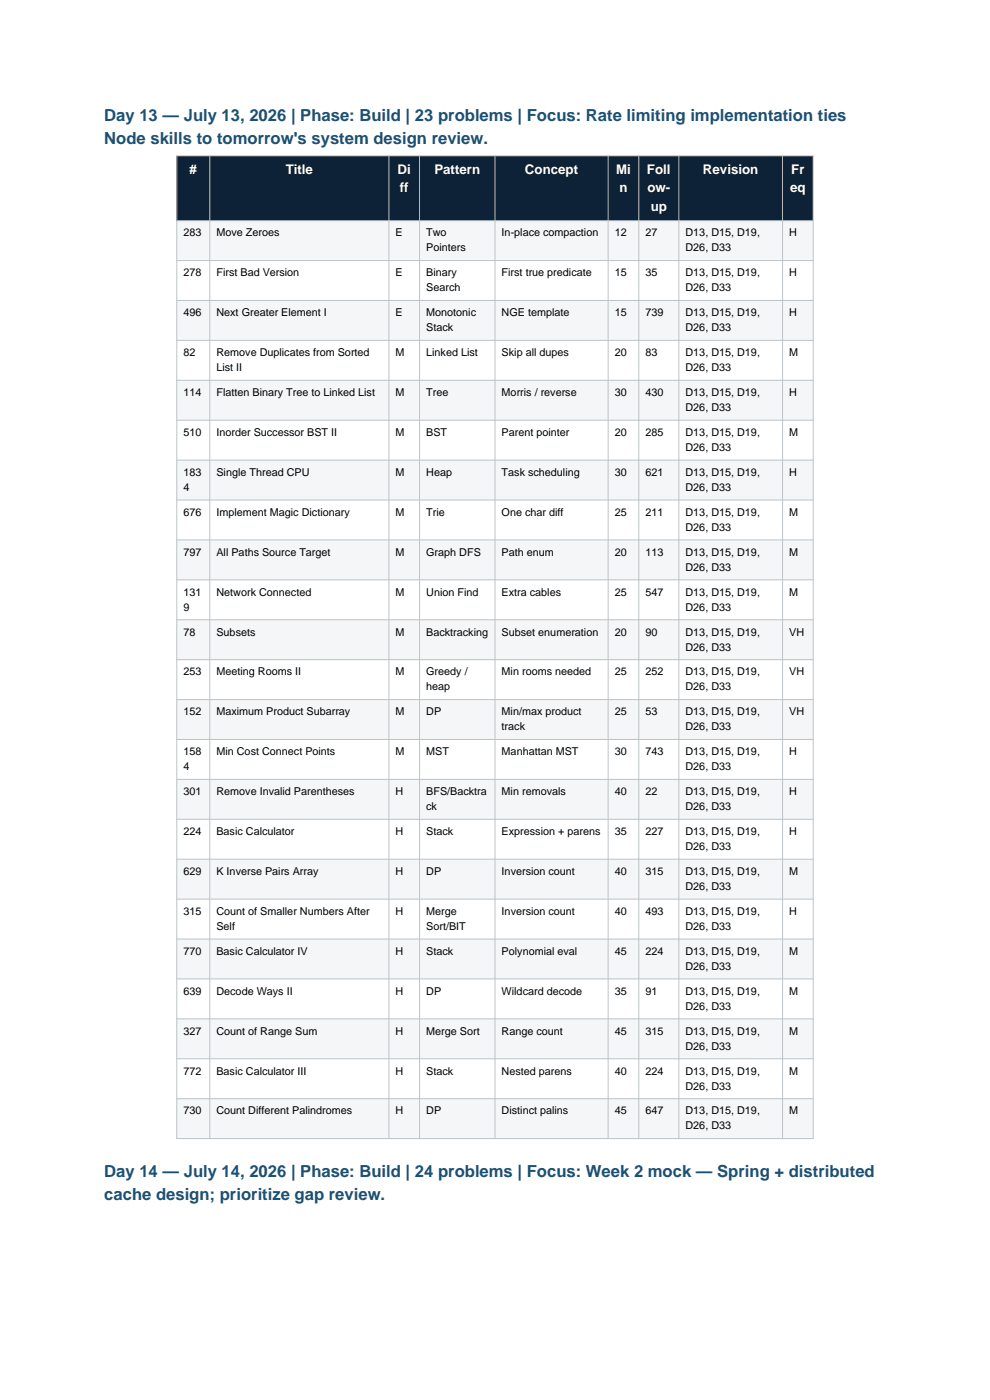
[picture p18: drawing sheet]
<svg xmlns="http://www.w3.org/2000/svg" width="210mm" height="297mm" viewBox="0 0 210 297" stroke-linecap="round" stroke-linejoin="round" font-family="sans-serif">
<defs><g id="words">
<g font-size="3.5" fill="#1a5276">
<text x="22.1" y="25.6">Day 13 — July 13, 2026 | Phase: Build | 23 problems | Focus: Rate limiting implementation ties</text>
<text x="22.1" y="30.6">Node skills to tomorrow's system design review.</text>
<text x="22.1" y="249.7">Day 14 — July 14, 2026 | Phase: Build | 24 problems | Focus: Week 2 mock — Spring + distributed</text>
<text x="22.1" y="254.6">cache design; prioritize gap review.</text>
</g>
<g font-size="2.8" fill="#fff">
<text x="40.2" y="36.9">#</text>
<text x="60.6" y="36.9">Title</text>
<text x="84.3" y="36.9">Di</text>
<text x="84.8" y="40.8">ff</text>
<text x="92.1" y="36.9">Pattern</text>
<text x="111.4" y="36.9">Concept</text>
<text x="130.7" y="36.9">Mi</text>
<text x="131.4" y="40.8">n</text>
<text x="137.2" y="36.9">Foll</text>
<text x="137.3" y="40.8">ow-</text>
<text x="149.1" y="36.9">Revision</text>
<text x="167.6" y="40.8">eq</text>
<text x="167.8" y="36.9">Fr</text>
<text x="138" y="44.7">up</text>
</g>
<g font-size="2.3">
<text x="38.9" y="50.2">283</text>
<text x="45.9" y="50.2">Move Zeroes</text>
<text x="83.9" y="50.2">E</text>
<text x="90.4" y="50.2">Two</text>
<text x="90.4" y="53.3">Pointers</text>
<text x="106.4" y="50.2">In-place compaction</text>
<text x="130.4" y="50.2">12</text>
<text x="136.9" y="50.2">27</text>
<text x="145.4" y="50.2">D13, D15, D19,</text>
<text x="145.4" y="53.3">D26, D33</text>
<text x="167.4" y="50.2">H</text>
<text x="38.9" y="58.6">278</text>
<text x="45.9" y="58.6">First Bad Version</text>
<text x="83.9" y="58.6">E</text>
<text x="90.4" y="58.6">Binary</text>
<text x="106.4" y="58.6">First true predicate</text>
<text x="130.4" y="58.6">15</text>
<text x="136.9" y="58.6">35</text>
<text x="145.4" y="58.6">D13, D15, D19,</text>
<text x="167.4" y="58.6">H</text>
<text x="90.4" y="61.8">Search</text>
<text x="145.4" y="61.8">D26, D33</text>
<text x="38.9" y="67.1">496</text>
<text x="45.9" y="67.1">Next Greater Element I</text>
<text x="83.9" y="67.1">E</text>
<text x="90.4" y="67.1">Monotonic</text>
<text x="90.4" y="70.3">Stack</text>
<text x="106.4" y="67.1">NGE template</text>
<text x="130.4" y="67.1">15</text>
<text x="136.9" y="67.1">739</text>
<text x="145.4" y="67.1">D13, D15, D19,</text>
<text x="145.4" y="70.3">D26, D33</text>
<text x="167.4" y="67.1">H</text>
<text x="38.9" y="75.6">82</text>
<text x="45.9" y="75.6">Remove Duplicates from Sorted</text>
<text x="83.9" y="75.6">M</text>
<text x="90.4" y="75.6">Linked List</text>
<text x="106.4" y="75.6">Skip all dupes</text>
<text x="130.4" y="75.6">20</text>
<text x="136.9" y="75.6">83</text>
<text x="145.4" y="75.6">D13, D15, D19,</text>
<text x="167.4" y="75.6">M</text>
<text x="45.9" y="78.7">List II</text>
<text x="145.4" y="78.7">D26, D33</text>
<text x="38.9" y="84">114</text>
<text x="45.9" y="84">Flatten Binary Tree to Linked List</text>
<text x="83.9" y="84">M</text>
<text x="90.4" y="84">Tree</text>
<text x="106.4" y="84">Morris / reverse</text>
<text x="130.4" y="84">30</text>
<text x="136.9" y="84">430</text>
<text x="145.4" y="84">D13, D15, D19,</text>
<text x="145.4" y="87.2">D26, D33</text>
<text x="167.4" y="84">H</text>
<text x="38.9" y="92.5">510</text>
<text x="45.9" y="92.5">Inorder Successor BST II</text>
<text x="83.9" y="92.5">M</text>
<text x="90.4" y="92.5">BST</text>
<text x="106.4" y="92.5">Parent pointer</text>
<text x="130.4" y="92.5">20</text>
<text x="136.9" y="92.5">285</text>
<text x="145.4" y="92.5">D13, D15, D19,</text>
<text x="145.4" y="95.7">D26, D33</text>
<text x="167.4" y="92.5">M</text>
<text x="38.9" y="101">183</text>
<text x="45.9" y="101">Single Thread CPU</text>
<text x="83.9" y="101">M</text>
<text x="90.4" y="101">Heap</text>
<text x="106.4" y="101">Task scheduling</text>
<text x="130.4" y="101">30</text>
<text x="136.9" y="101">621</text>
<text x="145.4" y="101">D13, D15, D19,</text>
<text x="167.4" y="101">H</text>
<text x="38.9" y="104.1">4</text>
<text x="145.4" y="104.1">D26, D33</text>
<text x="38.9" y="109.4">676</text>
<text x="45.9" y="109.4">Implement Magic Dictionary</text>
<text x="83.9" y="109.4">M</text>
<text x="90.4" y="109.4">Trie</text>
<text x="106.4" y="109.4">One char diff</text>
<text x="130.4" y="109.4">25</text>
<text x="136.9" y="109.4">211</text>
<text x="145.4" y="109.4">D13, D15, D19,</text>
<text x="145.4" y="112.6">D26, D33</text>
<text x="167.4" y="109.4">M</text>
<text x="38.9" y="117.9">797</text>
<text x="45.9" y="117.9">All Paths Source Target</text>
<text x="83.9" y="117.9">M</text>
<text x="90.4" y="117.9">Graph DFS</text>
<text x="106.4" y="117.9">Path enum</text>
<text x="130.4" y="117.9">20</text>
<text x="136.9" y="117.9">113</text>
<text x="145.4" y="117.9">D13, D15, D19,</text>
<text x="167.4" y="117.9">M</text>
<text x="145.4" y="121.1">D26, D33</text>
<text x="38.9" y="126.4">131</text>
<text x="38.9" y="129.5">9</text>
<text x="45.9" y="126.4">Network Connected</text>
<text x="83.9" y="126.4">M</text>
<text x="90.4" y="126.4">Union Find</text>
<text x="106.4" y="126.4">Extra cables</text>
<text x="130.4" y="126.4">25</text>
<text x="136.9" y="126.4">547</text>
<text x="145.4" y="126.4">D13, D15, D19,</text>
<text x="145.4" y="129.5">D26, D33</text>
<text x="167.4" y="126.4">M</text>
<text x="38.9" y="134.8">78</text>
<text x="45.9" y="134.8">Subsets</text>
<text x="83.9" y="134.8">M</text>
<text x="90.4" y="134.8">Backtracking</text>
<text x="106.4" y="134.8">Subset enumeration</text>
<text x="130.4" y="134.8">20</text>
<text x="136.9" y="134.8">90</text>
<text x="145.4" y="134.8">D13, D15, D19,</text>
<text x="167.4" y="134.8">VH</text>
<text x="38.9" y="143.3">253</text>
<text x="45.9" y="143.3">Meeting Rooms II</text>
<text x="83.9" y="143.3">M</text>
<text x="90.4" y="143.3">Greedy /</text>
<text x="106.4" y="143.3">Min rooms needed</text>
<text x="130.4" y="143.3">25</text>
<text x="136.9" y="143.3">252</text>
<text x="145.4" y="138">D26, D33</text>
<text x="145.4" y="143.3">D13, D15, D19,</text>
<text x="167.4" y="143.3">VH</text>
<text x="90.4" y="146.5">heap</text>
<text x="145.4" y="146.5">D26, D33</text>
<text x="38.9" y="151.8">152</text>
<text x="45.9" y="151.8">Maximum Product Subarray</text>
<text x="83.9" y="151.8">M</text>
<text x="90.4" y="151.8">DP</text>
<text x="106.4" y="151.8">Min/max product</text>
<text x="106.4" y="154.9">track</text>
<text x="130.4" y="151.8">25</text>
<text x="136.9" y="151.8">53</text>
<text x="145.4" y="151.8">D13, D15, D19,</text>
<text x="145.4" y="154.9">D26, D33</text>
<text x="167.4" y="151.8">VH</text>
<text x="38.9" y="160.2">158</text>
<text x="45.9" y="160.2">Min Cost Connect Points</text>
<text x="83.9" y="160.2">M</text>
<text x="90.4" y="160.2">MST</text>
<text x="106.4" y="160.2">Manhattan MST</text>
<text x="130.4" y="160.2">30</text>
<text x="136.9" y="160.2">743</text>
<text x="145.4" y="160.2">D13, D15, D19,</text>
<text x="167.4" y="160.2">H</text>
<text x="38.9" y="163.4">4</text>
<text x="145.4" y="163.4">D26, D33</text>
<text x="38.9" y="168.7">301</text>
<text x="45.9" y="168.7">Remove Invalid Parentheses</text>
<text x="83.9" y="168.7">H</text>
<text x="90.4" y="168.7">BFS/Backtra</text>
<text x="90.4" y="171.9">ck</text>
<text x="106.4" y="168.7">Min removals</text>
<text x="130.4" y="168.7">40</text>
<text x="136.9" y="168.7">22</text>
<text x="145.4" y="168.7">D13, D15, D19,</text>
<text x="145.4" y="171.9">D26, D33</text>
<text x="167.4" y="168.7">H</text>
<text x="38.9" y="177.2">224</text>
<text x="45.9" y="177.2">Basic Calculator</text>
<text x="83.9" y="177.2">H</text>
<text x="90.4" y="177.2">Stack</text>
<text x="106.4" y="177.2">Expression + parens</text>
<text x="130.4" y="177.2">35</text>
<text x="136.9" y="177.2">227</text>
<text x="145.4" y="177.2">D13, D15, D19,</text>
<text x="167.4" y="177.2">H</text>
<text x="38.9" y="185.6">629</text>
<text x="45.9" y="185.6">K Inverse Pairs Array</text>
<text x="83.9" y="185.6">H</text>
<text x="90.4" y="185.6">DP</text>
<text x="106.4" y="185.6">Inversion count</text>
<text x="130.4" y="185.6">40</text>
<text x="136.9" y="185.6">315</text>
<text x="145.4" y="180.3">D26, D33</text>
<text x="145.4" y="185.6">D13, D15, D19,</text>
<text x="167.4" y="185.6">M</text>
<text x="145.4" y="188.8">D26, D33</text>
<text x="38.9" y="194.1">315</text>
<text x="45.9" y="194.1">Count of Smaller Numbers After</text>
<text x="45.9" y="197.3">Self</text>
<text x="83.9" y="194.1">H</text>
<text x="90.4" y="194.1">Merge</text>
<text x="90.4" y="197.3">Sort/BIT</text>
<text x="106.4" y="194.1">Inversion count</text>
<text x="130.4" y="194.1">40</text>
<text x="136.9" y="194.1">493</text>
<text x="145.4" y="194.1">D13, D15, D19,</text>
<text x="145.4" y="197.3">D26, D33</text>
<text x="167.4" y="194.1">H</text>
<text x="38.9" y="202.6">770</text>
<text x="45.9" y="202.6">Basic Calculator IV</text>
<text x="83.9" y="202.6">H</text>
<text x="90.4" y="202.6">Stack</text>
<text x="106.4" y="202.6">Polynomial eval</text>
<text x="130.4" y="202.6">45</text>
<text x="136.9" y="202.6">224</text>
<text x="145.4" y="202.6">D13, D15, D19,</text>
<text x="167.4" y="202.6">M</text>
<text x="145.4" y="205.7">D26, D33</text>
<text x="38.9" y="211">639</text>
<text x="45.9" y="211">Decode Ways II</text>
<text x="83.9" y="211">H</text>
<text x="90.4" y="211">DP</text>
<text x="106.4" y="211">Wildcard decode</text>
<text x="130.4" y="211">35</text>
<text x="136.9" y="211">91</text>
<text x="145.4" y="211">D13, D15, D19,</text>
<text x="145.4" y="214.2">D26, D33</text>
<text x="167.4" y="211">M</text>
<text x="38.9" y="219.5">327</text>
<text x="45.9" y="219.5">Count of Range Sum</text>
<text x="83.9" y="219.5">H</text>
<text x="90.4" y="219.5">Merge Sort</text>
<text x="106.4" y="219.5">Range count</text>
<text x="130.4" y="219.5">45</text>
<text x="136.9" y="219.5">315</text>
<text x="145.4" y="219.5">D13, D15, D19,</text>
<text x="167.4" y="219.5">M</text>
<text x="38.9" y="228">772</text>
<text x="45.9" y="228">Basic Calculator III</text>
<text x="83.9" y="228">H</text>
<text x="90.4" y="228">Stack</text>
<text x="106.4" y="228">Nested parens</text>
<text x="130.4" y="228">40</text>
<text x="136.9" y="228">224</text>
<text x="145.4" y="222.7">D26, D33</text>
<text x="145.4" y="228">D13, D15, D19,</text>
<text x="167.4" y="228">M</text>
<text x="145.4" y="231.1">D26, D33</text>
<text x="38.9" y="236.4">730</text>
<text x="45.9" y="236.4">Count Different Palindromes</text>
<text x="83.9" y="236.4">H</text>
<text x="90.4" y="236.4">DP</text>
<text x="106.4" y="236.4">Distinct palins</text>
<text x="130.4" y="236.4">45</text>
<text x="136.9" y="236.4">647</text>
<text x="145.4" y="236.4">D13, D15, D19,</text>
<text x="145.4" y="239.6">D26, D33</text>
<text x="167.4" y="236.4">M</text>
</g>
</g></defs>
<path d="M37.5 33.1h135v13.7h-135z" fill-rule="evenodd" fill="#0d2137"/>
<path d="M37.5 46.8h135v8.5h-135z" fill-rule="evenodd" fill="#f4f6f7"/>
<path d="M37.5 55.3h135v8.4h-135z" fill-rule="evenodd" fill="#fff"/>
<path d="M37.5 63.7h135v8.5h-135z" fill-rule="evenodd" fill="#f4f6f7"/>
<path d="M37.5 72.2h135v8.5h-135z" fill-rule="evenodd" fill="#fff"/>
<path d="M37.5 80.7h135v8.4h-135z" fill-rule="evenodd" fill="#f4f6f7"/>
<path d="M37.5 89.1h135v8.5h-135z" fill-rule="evenodd" fill="#fff"/>
<path d="M37.5 97.6h135v8.5h-135z" fill-rule="evenodd" fill="#f4f6f7"/>
<path d="M37.5 106.1h135v8.4h-135z" fill-rule="evenodd" fill="#fff"/>
<path d="M37.5 114.5h135v8.5h-135z" fill-rule="evenodd" fill="#f4f6f7"/>
<path d="M37.5 123h135v8.5h-135z" fill-rule="evenodd" fill="#fff"/>
<path d="M37.5 131.5h135v8.4h-135z" fill-rule="evenodd" fill="#f4f6f7"/>
<path d="M37.5 139.9h135v8.5h-135z" fill-rule="evenodd" fill="#fff"/>
<path d="M37.5 148.4h135v8.5h-135z" fill-rule="evenodd" fill="#f4f6f7"/>
<path d="M37.5 156.9h135v8.4h-135z" fill-rule="evenodd" fill="#fff"/>
<path d="M37.5 165.3h135v8.5h-135z" fill-rule="evenodd" fill="#f4f6f7"/>
<path d="M37.5 173.8h135v8.5h-135z" fill-rule="evenodd" fill="#fff"/>
<path d="M37.5 182.3h135v8.4h-135z" fill-rule="evenodd" fill="#f4f6f7"/>
<path d="M37.5 190.7h135v8.5h-135z" fill-rule="evenodd" fill="#fff"/>
<path d="M37.5 199.2h135v8.5h-135z" fill-rule="evenodd" fill="#f4f6f7"/>
<path d="M37.5 207.7h135v8.4h-135z" fill-rule="evenodd" fill="#fff"/>
<path d="M37.5 216.1h135v8.5h-135z" fill-rule="evenodd" fill="#f4f6f7"/>
<path d="M37.5 224.6h135v8.5h-135z" fill-rule="evenodd" fill="#fff"/>
<path d="M37.5 233.1h135v8.4h-135z" fill-rule="evenodd" fill="#f4f6f7"/>
<g fill="none" stroke="#bdc3c7" stroke-width=".21">
<path d="M37.5 33.1h135v208.4h-135zM44.5 33.1v208.4M82.5 33.1v208.4M89 33.1v208.4M105 33.1v208.4M129 33.1v208.4M135.5 33.1v208.4M144 33.1v208.4M166 33.1v208.4M37.5 46.8h135M37.5 55.3h135M37.5 63.7h135"/>
<path d="M37.5 72.2h135M37.5 80.7h135M37.5 89.1h135M37.5 97.6h135M37.5 106.1h135M37.5 114.5h135M37.5 123h135M37.5 131.5h135M37.5 139.9h135M37.5 148.4h135M37.5 156.9h135M37.5 165.3h135"/>
<path d="M37.5 173.8h135M37.5 182.3h135M37.5 190.7h135M37.5 199.2h135M37.5 207.7h135M37.5 216.1h135M37.5 224.6h135M37.5 233.1h135"/>
</g>
<use href="#words"/>
</svg>
